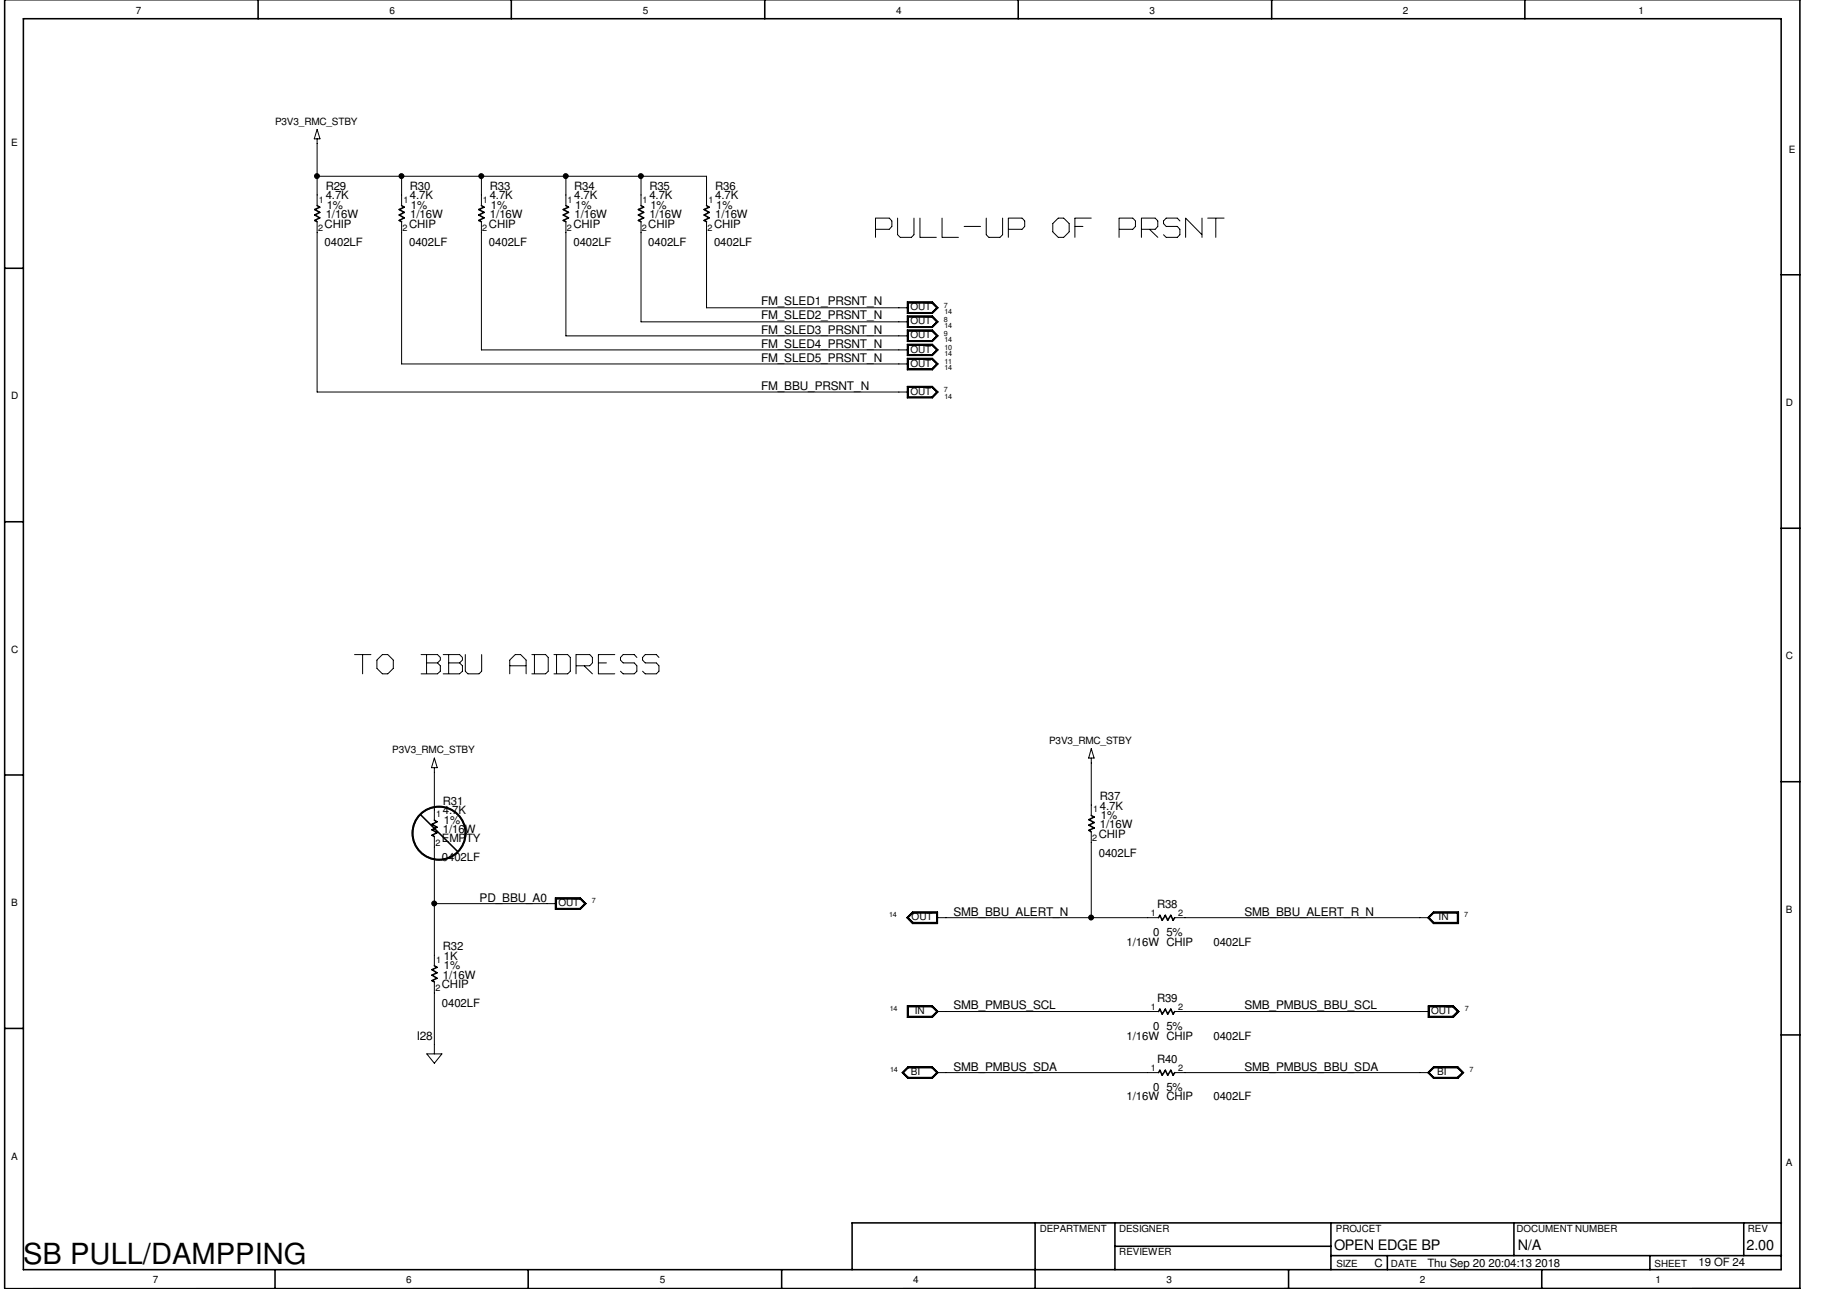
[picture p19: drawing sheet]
<svg xmlns="http://www.w3.org/2000/svg" width="297mm" height="210mm" viewBox="0 0 297 210" stroke-linecap="round" stroke-linejoin="round" font-family="sans-serif">
<defs><g id="words">
<g font-size="5.9" fill="#fff">
<text x="142.6" y="39.2">PULL-UP OF PRSNT</text>
<text x="57.7" y="110.3">TO BBU ADDRESS</text>
</g>
<text font-size="4.7" x="3.8" y="205.9">SB PULL/DAMPPING</text>
<g font-size="2.3">
<text x="217.3" y="203.6">OPEN EDGE BP</text>
<text x="247.2" y="203.6">N/A</text>
<text x="284.4" y="203.6">2.00</text>
</g>
<g font-size="1.9">
<text x="53" y="30.9">R29</text>
<text x="53" y="32.5">4.7K</text>
<text x="53" y="35.6">1/16W</text>
<text x="53.2" y="34">1%</text>
<text x="66.8" y="30.9">R30</text>
<text x="66.8" y="32.5">4.7K</text>
<text x="66.8" y="35.6">1/16W</text>
<text x="66.9" y="34">1%</text>
<text x="79.8" y="30.9">R33</text>
<text x="79.8" y="32.5">4.7K</text>
<text x="79.8" y="35.6">1/16W</text>
<text x="79.9" y="34">1%</text>
<text x="93.5" y="30.9">R34</text>
<text x="93.5" y="32.5">4.7K</text>
<text x="93.6" y="35.6">1/16W</text>
<text x="93.7" y="34">1%</text>
<text x="105.7" y="30.9">R35</text>
<text x="105.7" y="35.6">1/16W</text>
<text x="105.7" y="32.5">4.7K</text>
<text x="105.9" y="34">1%</text>
<text x="116.5" y="32.5">4.7K</text>
<text x="116.5" y="35.6">1/16W</text>
<text x="116.5" y="30.9">R36</text>
<text x="116.6" y="34">1%</text>
<text x="52.9" y="37.1">CHIP</text>
<text x="52.9" y="40.1">0402LF</text>
<text x="66.6" y="37.1">CHIP</text>
<text x="66.6" y="40.1">0402LF</text>
<text x="79.6" y="37.1">CHIP</text>
<text x="79.6" y="40.1">0402LF</text>
<text x="93.4" y="40.1">0402LF</text>
<text x="93.4" y="37.1">CHIP</text>
<text x="105.6" y="37.1">CHIP</text>
<text x="105.6" y="40.1">0402LF</text>
<text x="116.3" y="37.1">CHIP</text>
<text x="116.3" y="40.1">0402LF</text>
<text x="123.9" y="49.7">FM_SLED1_PRSNT_N</text>
<text x="123.9" y="52">FM_SLED2_PRSNT_N</text>
<text x="123.9" y="56.6">FM_SLED4_PRSNT_N</text>
<text x="123.9" y="58.9">FM_SLED5_PRSNT_N</text>
<text x="123.9" y="54.4">FM_SLED3_PRSNT_N</text>
<text x="123.9" y="63.5">FM_BBU_PRSNT_N</text>
<text x="72.1" y="131.1">R31</text>
<text x="179.1" y="130.3">R37</text>
<text x="179.1" y="131.8">4.7K</text>
<text x="72" y="137.2">EMPTY</text>
<text x="72.1" y="135.6">1/16W</text>
<text x="72.1" y="132.6">4.7K</text>
<text x="72.3" y="134.1">1%</text>
<text x="178.9" y="136.4">CHIP</text>
<text x="179.1" y="134.9">1/16W</text>
<text x="179.3" y="133.3">1%</text>
<text x="72" y="140.3">0402LF</text>
<text x="178.9" y="139.5">0402LF</text>
<text x="78.1" y="146.8">PD_BBU_A0</text>
<text x="155.3" y="149.1">SMB_BBU_ALERT_N</text>
<text x="188.4" y="147.9">R38</text>
<text x="202.6" y="149.1">SMB_BBU_ALERT_R_N</text>
<text x="72.1" y="154.8">R32</text>
<text x="183.5" y="154">1/16W CHIP</text>
<text x="187.8" y="152.4">0</text>
<text x="189.9" y="152.4">5%</text>
<text x="197.6" y="154">0402LF</text>
<text x="72" y="160.9">CHIP</text>
<text x="72.1" y="159.3">1/16W</text>
<text x="72.3" y="157.8">1%</text>
<text x="72.3" y="156.3">1K</text>
<text x="72" y="163.9">0402LF</text>
<text x="155.3" y="164.4">SMB_PMBUS_SCL</text>
<text x="187.8" y="167.7">0</text>
<text x="188.4" y="163.2">R39</text>
<text x="189.9" y="167.7">5%</text>
<text x="202.6" y="164.4">SMB_PMBUS_BBU_SCL</text>
<text x="67.9" y="169.3">I28</text>
<text x="183.5" y="169.3">1/16W CHIP</text>
<text x="188.4" y="173.1">R40</text>
<text x="197.6" y="169.3">0402LF</text>
<text x="155.3" y="174.3">SMB_PMBUS_SDA</text>
<text x="183.5" y="179.2">1/16W CHIP</text>
<text x="187.8" y="177.7">0 5%</text>
<text x="197.6" y="179.2">0402LF</text>
<text x="202.6" y="174.3">SMB_PMBUS_BBU_SDA</text>
<text x="223.9" y="206.3">C</text>
<text x="232.4" y="206.2">Thu Sep 20 20:04:13 2018</text>
<text x="276.6" y="206.2">19 OF 24</text>
</g>
<g font-size="1.6">
<text x="22.1" y="2.2">7</text>
<text x="63.4" y="2.2">6</text>
<text x="104.7" y="2.2">5</text>
<text x="146" y="2.2">4</text>
<text x="187.2" y="2.2">3</text>
<text x="228.5" y="2.2">2</text>
<text x="266.8" y="2.2">1</text>
<text x="1.8" y="23.8">E</text>
<text x="44.8" y="20.3">P3V3_RMC_STBY</text>
<text x="291.3" y="24.8">E</text>
<text x="148.2" y="50.5">OUT</text>
<text x="148.2" y="52.8">OUT</text>
<text x="148.2" y="55.1">OUT</text>
<text x="148.2" y="59.7">OUT</text>
<text x="148.2" y="57.4">OUT</text>
<text x="1.8" y="65">D</text>
<text x="148.2" y="64.3">OUT</text>
<text x="290.8" y="66.1">D</text>
<text x="1.8" y="106.3">C</text>
<text x="290.8" y="107.4">C</text>
<text x="63.9" y="122.6">P3V3_RMC_STBY</text>
<text x="170.9" y="121.1">P3V3_RMC_STBY</text>
<text x="1.8" y="147.6">B</text>
<text x="90.9" y="147.6">OUT</text>
<text x="148.5" y="149.9">OUT</text>
<text x="234.3" y="149.9">IN</text>
<text x="290.8" y="148.6">B</text>
<text x="149" y="165.1">IN</text>
<text x="233" y="165.1">OUT</text>
<text x="148.3" y="175.1">BI</text>
<text x="234.1" y="175.1">BI</text>
<text x="1.8" y="188.8">A</text>
<text x="290.8" y="189.9">A</text>
<text x="169.3" y="200.6">DEPARTMENT</text>
<text x="182.2" y="200.6">DESIGNER</text>
<text x="217.5" y="200.7">PROJCET</text>
<text x="247" y="200.7">DOCUMENT NUMBER</text>
<text x="284.6" y="200.6">REV</text>
<text x="24.9" y="209">7</text>
<text x="66.2" y="209">6</text>
<text x="107.4" y="209">5</text>
<text x="148.7" y="209">4</text>
<text x="182.3" y="204.4">REVIEWER</text>
<text x="189.9" y="209">3</text>
<text x="217.6" y="206.3">SIZE</text>
<text x="226.5" y="206.3">DATE</text>
<text x="231.2" y="209">2</text>
<text x="269.4" y="206.3">SHEET</text>
<text x="269.6" y="209">1</text>
</g>
<g font-size="1.5">
<text x="51.9" y="33">1</text>
<text x="65.7" y="33">1</text>
<text x="78.7" y="33">1</text>
<text x="92.4" y="33">1</text>
<text x="104.6" y="33">1</text>
<text x="115.4" y="33">1</text>
<text x="51.8" y="37.6">2</text>
<text x="65.6" y="37.6">2</text>
<text x="78.5" y="37.6">2</text>
<text x="92.3" y="37.6">2</text>
<text x="104.5" y="37.6">2</text>
<text x="115.2" y="37.6">2</text>
<text x="70.9" y="137.7">2</text>
<text x="71" y="133.1">1</text>
<text x="177.9" y="136.9">2</text>
<text x="178" y="132.3">1</text>
<text x="187.4" y="149.1">1</text>
<text x="191.9" y="149.1">2</text>
<text x="70.9" y="161.4">2</text>
<text x="71" y="156.8">1</text>
<text x="187.4" y="164.4">1</text>
<text x="191.9" y="164.4">2</text>
<text x="187.4" y="174.3">1</text>
<text x="191.9" y="174.3">2</text>
</g>
<g font-size="1.2">
<text x="153.7" y="52.4">8</text>
<text x="153.7" y="50.1">7</text>
<text x="153.8" y="53.5">14</text>
<text x="153.8" y="51.2">14</text>
<text x="153.7" y="54.7">9</text>
<text x="153.8" y="58">14</text>
<text x="153.8" y="55.8">14</text>
<text x="153.8" y="59.2">11</text>
<text x="153.8" y="56.9">10</text>
<text x="153.7" y="63.8">7</text>
<text x="153.8" y="60.3">14</text>
<text x="153.8" y="64.9">14</text>
<text x="96.4" y="147.1">7</text>
<text x="144.8" y="149.4">14</text>
<text x="238.4" y="149.4">7</text>
<text x="144.9" y="164.7">14</text>
<text x="238.5" y="164.7">7</text>
<text x="145" y="174.6">14</text>
<text x="239.3" y="174.6">7</text>
</g>
</g></defs>
<g fill="none" stroke="#000" stroke-width=".25">
<path d="M42 0v3M83.3 0v3M124.5 0v3M165.8 0v3M207.1 0v3M248.3 0v3M3.8 3h286.3v203.8h-286.3zM51.6 33.5l.5 .2-.8 .4 .8 .5-.8 .4 .8 .5-.8 .4 .3 .2M65.4 33.5l.4 .2-.8 .4 .8 .5-.8 .4 .8 .5-.8 .4 .4 .2M78.4 33.5l.4 .2-.8 .4 .8 .5-.8 .4 .8 .5-.8 .4 .4 .2M92.2 33.5l.4 .2-.9 .4 .9 .5-.9 .4 .9 .5-.9 .4 .5 .2M104.4 33.5l.4 .2-.8 .4 .8 .5-.8 .4 .8 .5-.8 .4 .4 .2"/>
<path d="M115.1 33.5l.4 .2-.8 .4 .8 .5-.8 .4 .8 .5-.8 .4 .4 .2M.8 43.7h3M290.1 44.7h3M.8 85h3M290.1 86h3M.8 126.2h3M68.4 132.6l6.2 6.1M70.7 133.6l.5 .2-.8 .4 .8 .5-.8 .4 .8 .5-.8 .4 .3 .2M177.7 132.8l.5 .3-.9 .4 .9 .4-.9 .5 .9 .4-.9 .4 .4 .3M290.1 127.3h3M70.7 157.3l.5 .2-.8 .4 .8 .5-.8 .4 .8 .5-.8 .4 .3 .2M188.7 149.4l.2-.3 .4 .8 .5-.8 .4 .8 .5-.8 .3 .8 .3-.5"/>
<path d="M.8 167.5h3M188.7 164.7l.2-.4 .4 .8 .5-.8 .4 .8 .5-.8 .3 .8 .3-.4M188.7 174.7l.2-.4 .4 .8 .5-.8 .4 .8 .5-.8 .3 .8 .3-.4M290.1 168.5h3M168.6 199.2v10.6M181.6 199.1v7.7M216.7 199.1v7.7M246.5 199.1v5.4M284 199.1v5.4M290.1 199.1h-151.3v7.7M.8 209.8v-209.8h292.3v209.8h-292.3M44.8 206.8v3"/>
<path d="M86 206.8v3M127.3 206.8v3M181.6 202.9h35.1M209.8 206.8v3M216.7 204.5h73.4M225.9 204.5v2.3M251.1 206.8v3M268.7 204.5v2.3"/>
</g>
<g fill="none" stroke="#000" stroke-width=".16">
<path d="M51.6 28.7h63.5v4.8M51.6 22.6v10.9M51.6 36.1v27.7h96.3M51.6 21.1l.5 1.5h-.9zM65.4 28.7v4.8M65.4 36.1v23.2h82.5M78.4 28.7v4.8M78.4 36.1v20.9h69.5M92.2 36.1v18.6h55.7M92.2 28.7v4.8M104.4 28.7v4.8M104.4 36.1v16.3h43.5"/>
<path d="M115.1 36.1v14h32.8M142.6 35.5h2.2M142.6 35.6v3.1M142.6 37.3h2.2M144.8 35.5l.4 .5M145.2 36.9l-.4 .4M145.2 36v.8M146.2 38.2l.4 .5M146.2 35.5v2.7M146.6 38.7h1.8M148.8 35.5v2.7M148.8 38.2l-.4 .5"/>
<path d="M149.8 35.5v3.2M149.9 38.7h2.6M153.4 35.5v3.2M153.5 38.7h2.6M157 36.9h2.7M160.6 38.2l.4 .5M160.6 35.5v2.7M161.1 38.7h1.7M163.3 35.5v2.7M163.3 38.2l-.4 .5M164.2 35.5h2.2M164.2 35.6v3.1"/>
<path d="M164.2 37.3h2.2M166.5 35.5l.4 .5M166.9 36.9l-.4 .4M166.9 36v.8M171.4 37.8l.9 .9M171.4 36.4v1.3M172.3 35.5l-.9 .9M172.4 35.5h.8M172.4 38.7h.8M173.2 35.5l.9 .9M174.1 37.8l-.9 .9M174.1 36.4v1.3"/>
<path d="M175 35.5h2.7M175 35.6v3.1M175.1 36.9h1.3M182.2 35.5h2.2M182.2 35.6v3.1M182.3 37.3h2.1M184.5 35.5l.4 .5M184.9 36.9l-.4 .4M184.9 36v.8M185.9 35.5h2.2M185.9 35.6v3.1M185.9 37.3h2.2"/>
<path d="M187.2 37.4l1.3 1.3M188.1 35.5l.4 .5M188.5 36.9l-.4 .4M188.5 36v.8M189.5 36v.4M189.5 36.4l.4 .5M189.5 38.2l.4 .5M189.9 35.5l-.4 .4M189.9 35.5h1.8M189.9 36.9h1.8M189.9 38.7h1.8M191.7 35.5l.4 .5"/>
<path d="M191.7 36.9l.4 .4M192.1 37.4v.8M192.1 38.2l-.4 .5M193.1 35.5l2.6 2.7M193.1 35.6v3.1M195.7 35.5v3.2M196.7 35.5h2.6M198 35.6v3.1M147.7 49.1h4.1l1 1-1 1h-4.1zM147.7 51.4h4.1l1 1-1 .9h-4.1zM147.7 53.7h4.1l1 1-1 .9h-4.1zM147.7 56h4.1l1 1-1 .9h-4.1z"/>
<path d="M147.7 58.3h4.1l1 1-1 .9h-4.1zM147.8 56.1h4l.9 .9-.9 .9h-4zM147.8 49.2h4l.9 .9-.9 .9h-4zM147.8 51.5h4l.9 .9-.9 .9h-4zM147.8 53.8h4l.9 .9-.9 .9h-4zM147.8 58.4h4l.9 .9-.9 .9h-4zM147.9 56.2h3.9l.8 .8-.8 .8h-3.9zM147.9 49.3h3.9l.8 .8-.8 .8h-3.9zM147.9 51.6h3.9l.8 .8-.8 .8h-3.9zM147.9 53.8h3.9l.8 .9-.8 .8h-3.9zM147.9 58.5h3.9l.8 .8-.8 .8h-3.9zM147.9 56.2h3.9l.7 .8-.7 .7h-3.9z"/>
<path d="M147.9 49.4h3.9l.7 .7-.7 .8h-3.9zM147.9 51.6h3.9l.7 .8-.7 .8h-3.9zM147.9 53.9h3.9l.7 .8-.7 .8h-3.9zM147.9 58.5h3.9l.7 .8-.7 .7h-3.9zM147.7 62.9h4.1l1 .9-1 1h-4.1zM147.8 63h4l.9 .8-.9 .9h-4zM147.9 63h3.9l.8 .8-.8 .9h-3.9zM147.9 63.1h3.9l.7 .7-.7 .8h-3.9zM57.7 106.6h2.7M59.1 106.6v3.1M61.4 108.8l.9 .9M61.4 107.5v1.3"/>
<path d="M62.3 106.6l-.9 .9M62.3 106.6h.8M62.3 109.7h.8M63.2 106.6l.8 .9M64 107.5v1.3M64 108.8l-.8 .9M68.6 106.6h2.6M68.6 109.7h2.6M69.5 106.6v3.1M69.5 107.9h1.7M71.2 106.6l.5 .5M71.2 107.9l.5 .5"/>
<path d="M71.7 107.1v.3M71.7 108.5v.8M71.7 107.5l-.4 .4M71.7 109.3l-.5 .4M72.2 106.6h2.6M72.2 109.7h2.6M73.1 106.6v3.1M73.1 107.9h1.7M74.8 106.6l.5 .5M74.8 107.9l.5 .5M75.3 107.1v.3M75.3 108.5v.8"/>
<path d="M75.3 107.5l-.4 .4M75.3 109.3l-.5 .4M75.8 109.3l.4 .4M75.8 106.6v2.7M76.2 109.7h1.8M78.4 106.6v2.7M78.4 109.3l-.4 .4M83 107.5v2.2M83.1 108.4h2.5M83.9 106.6l-.9 .9M83.9 106.6h.8M84.8 106.6l.9 .9"/>
<path d="M85.7 107.5v2.2M86.6 106.6h2.2M86.6 109.7h2.2M87 106.6v3.1M88.9 106.6l.4 .5M89.3 107.1v2.2M89.3 109.3l-.4 .4M90.2 106.6h2.2M90.2 109.7h2.2M90.6 106.6v3.1M92.5 106.6l.4 .5M92.9 107.1v2.2"/>
<path d="M92.9 109.3l-.4 .4M93.8 106.6h2.2M93.8 106.6v3.1M93.8 108.4h2.2M95.2 108.5l1.3 1.2M96.1 106.6l.4 .5M96.5 107.9l-.4 .5M96.5 107.1v.8M97.4 106.6h2.7M97.4 106.6v3.1M97.5 107.9h1.3M97.5 109.7h2.6"/>
<path d="M101 107.1v.3M101 107.5l.5 .4M101 109.3l.5 .4M101.5 106.6l-.4 .4M101.5 106.6h1.7M101.5 107.9h1.7M101.5 109.7h1.7M103.3 106.6l.4 .5M103.3 107.9l.4 .5M103.7 108.5v.8M103.7 109.3l-.4 .4M104.6 107.1v.3"/>
<path d="M104.6 107.5l.5 .4M104.6 109.3l.5 .4M105.1 106.6l-.4 .4M105.1 106.6h1.7M105.1 107.9h1.7M105.1 109.7h1.7M106.9 106.6l.4 .5M106.9 107.9l.4 .5M107.3 108.5v.8M107.3 109.3l-.4 .4M70.7 123.4l.5 1.6h-.9zM70.7 125v8.6"/>
<path d="M70.7 136.2v21.1M177.7 123.4v9.4M177.7 135.5v13.9M177.7 121.9l.5 1.5h-.9zM70.7 147.2h19.9M70.7 159.9v11.7M90.4 146.2h4.1l1 1-1 .9h-4.1zM90.5 146.3h4l.9 .9-.9 .8h-4zM90.5 146.3h4l.8 .9-.8 .8h-4zM90.6 146.4h3.8l.8 .8-.8 .7h-3.8zM147.7 149.4l.9-.9h4.1v1.9h-4.1zM147.8 149.4l.9-.8h3.9v1.7h-3.9z"/>
<path d="M147.9 149.4l.8-.7h3.8v1.5h-3.8zM148.6 148.5h4.1v1.8h-4.1l-.9-.9zM152.5 149.4h36.2M191.3 149.4h41.4M232.5 149.4l.9-.9h4.1v1.9h-4.1zM232.6 149.4l.9-.9h3.9v1.8h-3.9zM232.7 149.4l.8-.8h3.9v1.7h-3.9zM233.5 148.7h3.8v1.5h-3.8l-.8-.8zM69.5 171.6h2.5l-1.3 1.5zM146.9 174.7l.9-1h4l1 1-1 .9h-4zM147 174.7l.9-.9h3.9l.9 .9-.9 .9h-3.9zM147.1 174.7l.8-.9h3.9l.8 .9-.8 .8h-3.9z"/>
<path d="M147.1 174.7l.8-.8h3.9l.7 .8-.7 .7h-3.9zM147.7 163.8h4.1l1 .9-1 1h-4.1zM147.8 163.8h4l.9 .9-.9 .9h-4zM147.9 163.9h3.9l.8 .8-.8 .9h-3.9zM147.9 164h3.9l.7 .7-.7 .8h-3.9zM152.5 164.7h36.2M152.5 174.7h36.2M191.3 164.7h41.4M191.3 174.7h41.4M232.6 163.8h4.1l.9 .9-.9 1h-4.1zM232.6 163.8h4l.9 .9-.9 .9h-4zM232.7 163.9h3.9l.8 .8-.8 .9h-3.9z"/>
<path d="M232.7 174.7l.8-.8h3.8l.8 .8-.8 .7h-3.8zM232.7 164h3.9l.7 .7-.7 .8h-3.9zM233.4 173.7h4l1 1-1 .9h-4l-.9-.9zM233.5 173.8h3.9l.8 .9-.8 .8h-3.9l-.8-.8zM233.5 173.8h3.9l.9 .9-.9 .9h-3.9l-.9-.9z"/>
<circle cx="51.6" cy="28.7" r=".4"/>
<circle cx="65.4" cy="28.7" r=".4"/>
<circle cx="78.4" cy="28.7" r=".4"/>
<circle cx="92.1" cy="28.7" r=".4"/>
<circle cx="104.4" cy="28.7" r=".4"/>
<circle cx="71.5" cy="135.7" r="4.2"/>
<circle cx="71.5" cy="135.7" r="4.4"/>
<circle cx="71.5" cy="135.7" r="4.3"/>
<circle cx="70.7" cy="147.1" r=".4"/>
<circle cx="177.7" cy="149.4" r=".4"/>
</g>
<g fill="#000">
<circle cx="51.6" cy="28.7" r=".4"/>
<circle cx="65.4" cy="28.7" r=".4"/>
<circle cx="78.4" cy="28.7" r=".4"/>
<circle cx="92.1" cy="28.7" r=".4"/>
<circle cx="104.4" cy="28.7" r=".4"/>
<circle cx="70.7" cy="147.1" r=".4"/>
<circle cx="177.7" cy="149.4" r=".4"/>
</g>
<use href="#words"/>
</svg>
